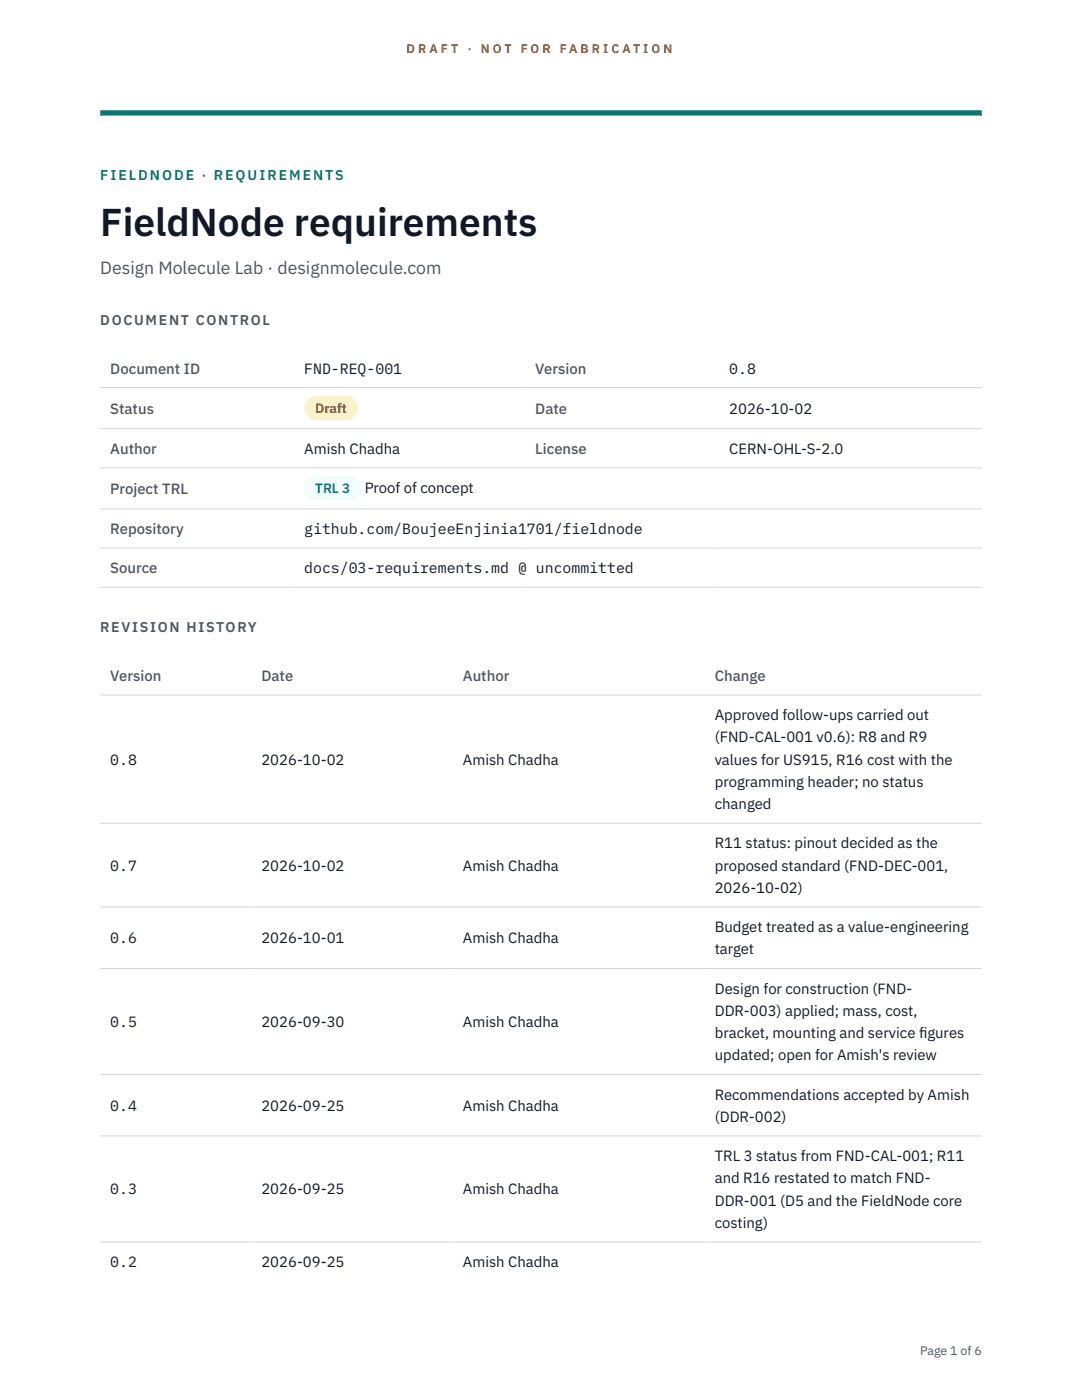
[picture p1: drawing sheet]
<svg xmlns="http://www.w3.org/2000/svg" width="216mm" height="279mm" viewBox="0 0 216 279" stroke-linecap="round" stroke-linejoin="round" font-family="sans-serif">
<defs><g id="words">
<text font-size="7.8" fill="#111827" x="20" y="47.1">FieldNode requirements</text>
<text font-size="3.5" fill="#4b5563" x="20" y="54.6">Design Molecule Lab · designmolecule.com</text>
<g font-size="3" fill="#4b5563">
<text x="22" y="74.5">Document ID</text>
<text x="106.8" y="74.5">Version</text>
<text x="22" y="82.6">Status</text>
<text x="106.8" y="82.6">Date</text>
<text x="22" y="90.6">Author</text>
<text x="106.8" y="90.6">License</text>
<text x="22" y="98.6">Project TRL</text>
<text x="22" y="106.6">Repository</text>
<text x="22" y="114.4">Source</text>
<text x="22" y="135.9">Version</text>
<text x="52.2" y="135.9">Date</text>
<text x="92.4" y="135.9">Author</text>
<text x="142.6" y="135.9">Change</text>
</g>
<g font-size="3" fill="#111827">
<text x="60.7" y="74.5">FND-REQ-001</text>
<text x="145.5" y="74.5">0.8</text>
<text x="145.5" y="82.6">2026-10-02</text>
<text x="60.7" y="90.6">Amish Chadha</text>
<text x="145.5" y="90.6">CERN-OHL-S-2.0</text>
<text x="72.8" y="98.5">Proof of concept</text>
<text x="60.7" y="106.6">github.com/BoujeeEnjinia1701/fieldnode</text>
<text x="60.7" y="114.4">docs/03-requirements.md @ uncommitted</text>
<text x="142.6" y="143.7">Approved follow-ups carried out</text>
<text x="142.6" y="148.2">(FND-CAL-001 v0.6): R8 and R9</text>
<text x="22" y="152.6">0.8</text>
<text x="52.2" y="152.6">2026-10-02</text>
<text x="92.4" y="152.6">Amish Chadha</text>
<text x="142.6" y="152.6">values for US915, R16 cost with the</text>
<text x="142.6" y="157.1">programming header; no status</text>
<text x="142.6" y="161.5">changed</text>
<text x="22" y="173.8">0.7</text>
<text x="52.2" y="173.8">2026-10-02</text>
<text x="92.4" y="173.8">Amish Chadha</text>
<text x="142.6" y="169.3">R11 status: pinout decided as the</text>
<text x="142.6" y="173.8">proposed standard (FND-DEC-001,</text>
<text x="142.6" y="178.2">2026-10-02)</text>
<text x="22" y="188.3">0.6</text>
<text x="52.2" y="188.3">2026-10-01</text>
<text x="92.4" y="188.3">Amish Chadha</text>
<text x="142.6" y="186">Budget treated as a value-engineering</text>
<text x="142.6" y="190.5">target</text>
<text x="142.6" y="198.3">Design for construction (FND-</text>
<text x="142.6" y="202.7">DDR-003) applied; mass, cost,</text>
<text x="22" y="205">0.5</text>
<text x="52.2" y="205">2026-09-30</text>
<text x="92.4" y="205">Amish Chadha</text>
<text x="142.6" y="207.2">bracket, mounting and service f</text>
<text x="183.4" y="207.2">igures</text>
<text x="142.6" y="211.6">updated; open for Amish's review</text>
<text x="22" y="221.7">0.4</text>
<text x="52.2" y="221.7">2026-09-25</text>
<text x="92.4" y="221.7">Amish Chadha</text>
<text x="142.6" y="219.5">Recommendations accepted by Amish</text>
<text x="142.6" y="223.9">(DDR-002)</text>
<text x="142.6" y="231.7">TRL 3 status from FND-CAL-001; R11</text>
<text x="22" y="238.4">0.3</text>
<text x="52.2" y="238.4">2026-09-25</text>
<text x="92.4" y="238.4">Amish Chadha</text>
<text x="142.6" y="236.2">and R16 restated to match FND-</text>
<text x="142.6" y="240.6">DDR-001 (D5 and the FieldNode core</text>
<text x="142.6" y="245.1">costing)</text>
<text x="22" y="252.9">0.2</text>
<text x="52.2" y="252.9">2026-09-25</text>
<text x="92.4" y="252.9">Amish Chadha</text>
</g>
<text font-size="2.8" fill="#0f766e" x="20" y="36">FIELDNODE · REQUIREMENTS</text>
<g font-size="2.8" fill="#4b5563">
<text x="20" y="64.8">DOCUMENT CONTROL</text>
<text x="20" y="126.2">REVISION HISTORY</text>
</g>
<text font-size="2.7" fill="#92400e" x="62.9" y="82.5">Draft</text>
<text font-size="2.7" fill="#0f766e" x="62.9" y="98.5">TRL 3</text>
<g font-size="2.5" fill="#b45309">
<text x="81.1" y="10.5">D R A F T</text>
<text x="93.3" y="10.5">·</text>
<text x="95.9" y="10.5">N O T</text>
<text x="103.9" y="10.5">F O R</text>
<text x="111.7" y="10.5">F A B R I C A T I O N</text>
</g>
<text font-size="2.5" fill="#4b5563" x="183.6" y="270.3">Page 1 of 6</text>
</g></defs>
<path d="M20 23.1h175.9zM20 22h175.9v1.1h-175.9z" fill-rule="evenodd" fill="#0f766e"/>
<g fill="none" stroke="#d1d5db" stroke-width=".2">
<path d="M20 77.3h175.9M20 85.5h175.9M20 93.4h175.9M20 101.6h175.9M20 109.4h175.9M20 117.2h175.9M20 138.7h175.9M20 164.3h175.9M20 181h175.9M20 193.3h175.9M20 214.4h175.9M20 226.7h175.9"/>
<path d="M20 247.9h175.9"/>
</g>
<path d="M60.7 79h10.7v4.9h-10.7z" fill="#fef3c7"/>
<path d="M60.7 95.1h11.4v4.8h-11.4z" fill="#f0fdfa"/>
<use href="#words"/>
</svg>
